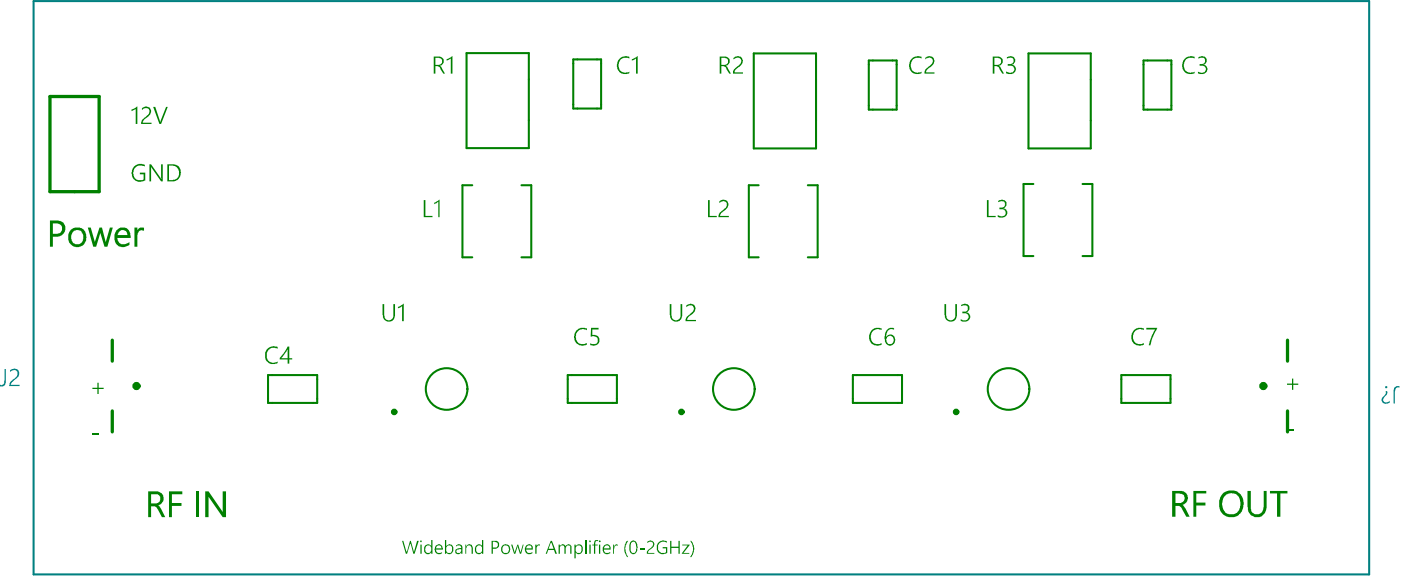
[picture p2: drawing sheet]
<svg xmlns="http://www.w3.org/2000/svg" width="142mm" height="59mm" viewBox="0 0 142 59" stroke-linecap="round" stroke-linejoin="round" font-family="sans-serif">
<path d="M3.4 .1h135.5v58.2h-135.5z" fill="none" stroke="#008080" stroke-width=".21"/>
<g fill="#008080">
<path d="M141.5 39.3l.2-.1h.3v.2l-.2-.1-.2 .2-.1 1.5h-.1v-1.4z"/>
<path d="M.5 37.5h.1v1.1a.5 .5 0 0 1-.6 .6v-.1h.2l.2-.2z"/>
<path d="M1 37.6a.52 .52 0 0 1 .8-.1 .52 .52 0 0 1 0 .8l-.6 .5-.1 .3h.9v.1h-1.1a1.18 1.18 0 0 1 .7-.9 .41 .41 0 0 0 .1-.6 .41 .41 0 0 0-.6 0z"/>
<path d="M140.6 39.7h.1a.58 .58 0 0 1-.3 .7 .32 .32 0 0 0 .1 .4 .32 .32 0 0 0 .5-.1v.2a.44 .44 0 0 1-.6 0 .44 .44 0 0 1-.1-.5v-.1a.67 .67 0 0 0 .3-.6zM140.6 39.3a.12 .12 0 0 1 .2 0 .12 .12 0 0 1-.2 0z"/>
</g>
<path d="M5.1 9.8h5v9.7h-5zM11.4 34.5v2.2M130.7 34.5v2.2M11.4 41.7v2.1M130.7 41.7v2.1" fill="none" stroke="#008000" stroke-width=".33"/>
<g fill="none" stroke="#008000" stroke-width=".21">
<path d="M47.3 5.4h6.4v9.6h-6.4zM47.9 18.8h-1v7.3h1M52.9 18.8h1v7.3h-1M58.2 6h2.8v5h-2.8zM76.5 5.4h6.3v9.7h-6.3zM77 18.8h-1v7.3h1M82 18.8h1v7.3h-1M88.2 6.1h2.8v5h-2.8zM104.4 5.4h6.3v9.7h-6.3zM104.9 18.7h-1v7.3h1M109.9 18.7h1v7.3h-1M116 6.1h2.9v5h-2.9z"/>
<path d="M27.2 38.1h5v2.8h-5zM57.6 38.1h5v2.8h-5zM86.5 38.1h5v2.8h-5zM113.8 38.1h5v2.8h-5z"/>
</g>
<g fill="#008000">
<path d="M9.4 44h.7v.1h-.7z"/>
<path d="M9.4 39.4h.5v-.6h.1v.6h.5v.1h-.5v.5h-.1v-.5h-.5z"/>
<path d="M38.8 30.9h.2v1a.47 .47 0 0 0 .4 .6 .47 .47 0 0 0 .5-.5v-1.1h.2v1a.64 .64 0 0 1-.6 .7 .64 .64 0 0 1-.7-.6z"/>
<path d="M40.4 31.2l.6-.4v1.8h-.2v-1.6l-.4 .3z"/>
<path d="M130.6 43.6h.7v.1h-.7z"/>
<path d="M130.6 38.9h.5v-.5h.1v.5h.5v.2h-.5v.5h-.1v-.5h-.5z"/>
<path d="M43 20.3h.2v1.6h.7v.1h-.9z"/>
<path d="M44.1 20.6l.5-.3v1.7h-.1v-1.5l-.4 .2z"/>
<path d="M62.9 6a1.01 1.01 0 0 1 1-.2v.2a.76 .76 0 0 0-1.1 .4 .76 .76 0 0 0 .6 1l.5-.1v.1l-.1 .1a.89 .89 0 0 1-1.1-.4 .89 .89 0 0 1 .1-1.1z"/>
<path d="M64.1 6l.6-.3v1.8h-.2v-1.6l-.4 .3z"/>
<path d="M74.4 5.9a.54 .54 0 0 1 .7-.2 .54 .54 0 0 1 .3 .6l-.1 .2-.3 .3a.57 .57 0 0 0-.4 .5h.8v.2h-1a1.02 1.02 0 0 1 .6-.9 .39 .39 0 0 0 .2-.5 .39 .39 0 0 0-.5-.2l-.3 .1z"/>
<path d="M100.1 20.3h.2v1.6h.7v.1h-.9z"/>
<path d="M101.3 20.4a.49 .49 0 0 1 .5-.1 .49 .49 0 0 1 .3 .5v.2l-.3 .2a.47 .47 0 0 1 .4 .5 .47 .47 0 0 1-.6 .4 .27 .27 0 0 1-.4-.3 .51 .51 0 0 0 .9-.1 .44 .44 0 0 0-.7-.5v-.1h.2a.34 .34 0 0 0 .4-.5 .34 .34 0 0 0-.6-.1h-.1z"/>
<path d="M120.2 6a1.01 1.01 0 0 1 1-.2v.2a.76 .76 0 0 0-1 .4 .76 .76 0 0 0 .6 1l.4-.1v.1l-.1 .1a.89 .89 0 0 1-1-.4 .89 .89 0 0 1 .1-1.1z"/>
<path d="M121.6 5.8a.5 .5 0 0 1 .6-.1 .5 .5 0 0 1 .3 .5l-.1 .2-.3 .2a.48 .48 0 0 1 .4 .6 .48 .48 0 0 1-.6 .3h-.3v-.2a.46 .46 0 0 0 .5 .1 .46 .46 0 0 0 .3-.4l-.2-.3h-.5v-.2a.38 .38 0 0 0 .5-.1 .38 .38 0 0 0 0-.5l-.3-.1-.3 .2z"/>
<path d="M68 30.9h.1v1a.47 .47 0 0 0 .5 .6 .47 .47 0 0 0 .5-.5v-1.1h.1v1a.64 .64 0 0 1-.6 .7 .64 .64 0 0 1-.6-.6z"/>
<path d="M69.7 31a.52 .52 0 0 1 .7-.1 .52 .52 0 0 1 0 .8l-.2 .2a.87 .87 0 0 0-.5 .6h.9v.1h-1a.87 .87 0 0 1 .5-.8 .42 .42 0 0 0 .3-.6 .42 .42 0 0 0-.7-.1v.1z"/>
<path d="M95.8 30.9h.2v1a.47 .47 0 0 0 .4 .6 .47 .47 0 0 0 .5-.5v-1.1h.2v1a.64 .64 0 0 1-.6 .7 .64 .64 0 0 1-.7-.6z"/>
<path d="M97.5 31a.49 .49 0 0 1 .7-.1 .49 .49 0 0 1 .1 .6l-.3 .2a.48 .48 0 0 1 .4 .6 .48 .48 0 0 1-.6 .3h-.3v-.2a.44 .44 0 0 0 .6 .1 .44 .44 0 0 0 .1-.5l-.2-.2h-.3v-.2h.1a.34 .34 0 0 0 .4-.4 .34 .34 0 0 0-.5-.2l-.2 .1z"/>
<path d="M17.1 49.9h1.4v.3h-1.1v.9h1v.2h-1v1.2h-.3z"/>
<path d="M73.2 5.9v.7h.3a.36 .36 0 0 0 .4-.4 .36 .36 0 0 0-.4-.3zM73 5.7h.6a.47 .47 0 0 1 .4 .5 .47 .47 0 0 1-.3 .5l.1 .1 .4 .7h-.2l-.3-.7-.2-.1h-.3v.8h-.2z"/>
<path d="M15.3 50.2v.9h.5a.47 .47 0 0 0 .5-.5 .47 .47 0 0 0-.5-.4zM15 49.9h.8a.73 .73 0 0 1 .8 .6 .73 .73 0 0 1-.5 .8l.2 .3 .5 .9h-.4l-.5-1-.2-.1h-.4v1.1h-.3z"/>
</g>
<path d="M20.1 49.9v2.6" fill="none" stroke="#008000" stroke-width=".3"/>
<g fill="#008000">
<path d="M20.8 49.9h.4l1.4 2.1v-2.1h.3v2.6h-.3l-1.4-2.1v2.1h-.4z"/>
<path d="M45.3 6l.6-.3v1.8h-.2v-1.6l-.4 .3z"/>
<path d="M58.5 33.6v-.1a1.11 1.11 0 0 1 1.1-.2v.2a.75 .75 0 0 0-1.1 .4 .75 .75 0 0 0 .6 1l.5-.1v.2a.88 .88 0 0 1-1.1-.2 .88 .88 0 0 1-.1-1.1z"/>
<path d="M60 33.3h.7v.1h-.6v.6a.57 .57 0 0 1 .7 .6 .57 .57 0 0 1-.8 .4h-.1v-.2a.43 .43 0 0 0 .6 0 .43 .43 0 0 0 0-.6l-.2-.1-.4 .1z"/>
<path d="M71.8 20.3h.2v1.6h.7v.1h-.9z"/>
<path d="M73 20.4a.53 .53 0 0 1 .7 0 .53 .53 0 0 1 .1 .7l-.6 .6-.1 .2h.9v.1h-1.1v-.1a.72 .72 0 0 1 .5-.6 .58 .58 0 0 0 .3-.8 .53 .53 0 0 0-.7 .1z"/>
<path d="M88.5 33.4a1.05 1.05 0 0 1 1-.1v.2a.75 .75 0 0 0-.9 .1 .75 .75 0 0 0-.2 .9 .74 .74 0 0 0 1.1 .3v.2a.89 .89 0 0 1-1.2-.4 .89 .89 0 0 1 .2-1.2z"/>
<path d="M102.2 5.8a.54 .54 0 0 1 .8 .4l-.1 .3-.2 .1a.48 .48 0 0 1 .4 .6 .48 .48 0 0 1-.7 .3l-.3-.1v-.1a.5 .5 0 0 0 .8-.3l-.1-.3h-.5v-.2h.1a.34 .34 0 0 0 .5-.4 .34 .34 0 0 0-.6-.2l-.1 .1z"/>
<path d="M115.1 33.5a.9 .9 0 0 1 1-.2v.2a.74 .74 0 0 0-1.1 .6 .74 .74 0 0 0 .9 .8l.2-.1v.2a.89 .89 0 0 1-1.2-.3 .89 .89 0 0 1 .2-1.2z"/>
<path d="M116.3 33.3h1.1l-.5 1-.2 .7h-.1l.1-.4 .5-1.2h-.9z"/>
<path d="M13.3 11.1l.6-.3v1.8h-.1v-1.6l-.4 .3z"/>
<path d="M14.4 10.9a.55 .55 0 0 1 .9 .2 .55 .55 0 0 1-.3 .8l-.4 .3-.1 .3h.9v.1h-1.1v-.2a.72 .72 0 0 1 .5-.5 .58 .58 0 0 0 .2-.9h-.3l-.3 .1z"/>
<path d="M15.5 10.9h.3l.5 1.5 .6-1.5h.1l-.7 1.7h-.1z"/>
<path d="M40.8 54.9h.1l.4 1.2 .3-1.2h.1l.3 1.2 .3-1.2h.2l-.4 1.3h-.2l-.3-1.1-.3 1.1h-.1z"/>
<path d="M47.2 55.3h.1v.1a.36 .36 0 0 1 .4-.2 .36 .36 0 0 1 .3 .5v.5h-.1v-.5a.28 .28 0 0 0-.3-.3 .28 .28 0 0 0-.3 .3v.5h-.1z"/>
<path d="M51.9 55.3h.1l.2 .8 .3-.8h.1l.2 .8 .3-.8-.2 .9h-.1l-.3-.8-.2 .8h-.1z"/>
<path d="M54.3 55.3h.1v.2l.3-.3 .1 .1-.1 .1a.21 .21 0 0 0-.3 .2v.6h-.1z"/>
<path d="M56.7 55.3h.1v.1a.32 .32 0 0 1 .3-.2 .32 .32 0 0 1 .3 .2 .31 .31 0 0 1 .4-.2 .31 .31 0 0 1 .2 .5v.5h-.1v-.5a.25 .25 0 0 0-.3-.4 .24 .24 0 0 0-.2 .4v.5h-.1v-.5a.24 .24 0 0 0-.3-.3 .24 .24 0 0 0-.2 .3v.5h-.1z"/>
<path d="M59.4 54.8h.1v1.4h-.1z"/>
<path d="M60.4 54.9l.3-.1v.1h-.3v.4h.3v.1h-.3v.8h-.1v-.8h-.2v-.1h.2z"/>
<path d="M62.2 55.3h.1v.2l.3-.3 .1 .1v.1a.22 .22 0 0 0-.3 0 .22 .22 0 0 0-.1 .3v.5h-.1z"/>
<path d="M63.6 54.9h.1a1.23 1.23 0 0 0 0 1.6 1.06 1.06 0 0 1-.2-1.4z"/>
<path d="M64.9 55.6h.5v.1h-.5z"/>
<path d="M65.7 55a.42 .42 0 0 1 .6 0 .42 .42 0 0 1-.2 .7l-.3 .2v.2h.6v.1h-.8a.7 .7 0 0 1 .5-.6 .33 .33 0 0 0 .1-.6 .33 .33 0 0 0-.5 .1z"/>
<path d="M66.8 55.1l.1-.1a.63 .63 0 0 1 .8-.1v.2a.58 .58 0 0 0-.9 .4 .58 .58 0 0 0 .8 .6v-.4h-.4v-.2h.5v.6a.66 .66 0 0 1-.9 0 .66 .66 0 0 1-.1-.9z"/>
<path d="M68 54.9h.1v.6h.7v-.6h.2v1.3h-.2v-.6h-.7v.6h-.1z"/>
<path d="M69.2 55.3h.8l-.6 .8h.5v.1h-.7l.6-.8h-.6z"/>
<path d="M70 54.9h.2a1.23 1.23 0 0 1 0 1.6h-.2a1.24 1.24 0 0 0 0-1.6z"/>
<path d="M27.1 35.5a.95 .95 0 0 1 1.1-.3l-.1 .2a.77 .77 0 0 0-.9 .2 .77 .77 0 0 0 .1 1.1 .72 .72 0 0 0 .9 0l-.1 .2a.89 .89 0 0 1-1-.2 .89 .89 0 0 1-.1-1.1z"/>
<path d="M13.6 16.9a.86 .86 0 0 1 1.1-.2v.2a.76 .76 0 0 0-1.1 .3 .76 .76 0 0 0 .4 1.1h.4l.2-.1v-.5h-.4v-.2h.5v.8a1.09 1.09 0 0 1-.9 .1v-.1a1.01 1.01 0 0 1-.2-1.4z"/>
<path d="M15.2 16.7h.1l1 1.5v-1.5h.2v1.7h-.2l-1-1.5v1.5h-.1z"/>
<path d="M8.9 23.1h.3l.4 1.5 .5-1.5h.2l.4 1.5 .5-1.5h.2l-.5 1.9h-.3l-.4-1.4-.4 1.4h-.3z"/>
<path d="M13.6 23.1h.3v.3a.46 .46 0 0 1 .7-.3v.3a.41 .41 0 0 0-.4 0 .41 .41 0 0 0-.2 .4l-.1 1.2h-.3z"/>
<path d="M92.5 6a1.01 1.01 0 0 1 1-.2v.2a.76 .76 0 0 0-1 .4 .76 .76 0 0 0 .6 1l.4-.1v.1l-.1 .1a.89 .89 0 0 1-1-.4 .89 .89 0 0 1 .1-1.1z"/>
<path d="M93.9 5.9a.51 .51 0 0 1 .7-.1 .51 .51 0 0 1 .1 .7l-.7 .6v.2h.8v.2h-1v-.2a.83 .83 0 0 1 .5-.6 .45 .45 0 0 0 .4-.4 .45 .45 0 0 0-.4-.5l-.4 .2z"/>
<path d="M121.1 49.8h1.3v.3h-1v.9h.9v.3h-.9v1.1h-.3z"/>
<path d="M126.6 49.8h.3v1.6a.67 .67 0 0 0 .7 .8 .67 .67 0 0 0 .6-.8v-1.6h.3v1.6a.98 .98 0 0 1-.9 1.1 .98 .98 0 0 1-1-1.1z"/>
<path d="M128.9 49.8h1.7v.3h-.7v2.3h-.3v-2.3h-.7z"/>
<path d="M44.2 5.9v.7h.3a.36 .36 0 0 0 .4-.4 .36 .36 0 0 0-.4-.3zM44 5.7h.6a.47 .47 0 0 1 .4 .5 .47 .47 0 0 1-.4 .5l.2 .1 .4 .7h-.2l-.4-.7-.2-.1h-.2v.8h-.2z"/>
<path d="M90 33.5a.56 .56 0 0 1 .7-.2v.2a.55 .55 0 0 0-.8 .5v.2a.51 .51 0 0 1 .7-.2 .51 .51 0 0 1 .2 .7v.1a.55 .55 0 0 1-.7 .2 .55 .55 0 0 1-.3-.6v-.5zM90 34.2a.39 .39 0 0 0 .1 .7 .39 .39 0 0 0 .6-.3 .38 .38 0 0 0-.2-.5 .38 .38 0 0 0-.5 .1z"/>
<path d="M100.9 5.9v.7h.3a.36 .36 0 0 0 .4-.4 .36 .36 0 0 0-.4-.3zM100.7 5.7h.6a.47 .47 0 0 1 .5 .5 .47 .47 0 0 1-.4 .5l.1 .1 .4 .7h-.2l-.3-.7-.2-.1h-.3v.8h-.2z"/>
<path d="M42.7 54.9h.1v.1h-.1zM42.7 55.3h.1v.9h-.1z"/>
<path d="M43.1 55.4a.4 .4 0 0 1 .7 0v-.6h.1v1.4h-.1v-.1a.43 .43 0 0 1-.6 .1 .43 .43 0 0 1-.2-.6zM43.2 55.5v.1a.32 .32 0 0 0 0 .4 .32 .32 0 0 0 .5 0l.1-.1v-.2a.3 .3 0 0 0-.2-.3 .3 .3 0 0 0-.4 .1z"/>
<path d="M44.3 55.4l-.1 .3h.6a.29 .29 0 0 0-.2-.3 .29 .29 0 0 0-.3 0zM44.2 55.4a.43 .43 0 0 1 .6-.1 .43 .43 0 0 1 .1 .5h-.7a.38 .38 0 0 0 .3 .3 .38 .38 0 0 0 .4-.1v.2a.5 .5 0 0 1-.7-.1 .5 .5 0 0 1 0-.7z"/>
<path d="M45.4 55.4l-.1 .4a.32 .32 0 0 0 .4 .3 .32 .32 0 0 0 .2-.4 .29 .29 0 0 0-.2-.3 .29 .29 0 0 0-.3 0zM45.2 54.8h.1v.6a.43 .43 0 0 1 .6-.1 .43 .43 0 0 1 .1 .6 .42 .42 0 0 1-.7 .2v.1h-.1z"/>
<path d="M46.3 55.8a.22 .22 0 0 0 .1 .3 .22 .22 0 0 0 .3-.1l.1-.3zM46.3 55.3a.41 .41 0 0 1 .6 .3v.6h-.1v-.2a.3 .3 0 0 1-.4 .3 .3 .3 0 0 1-.2-.4l.1-.2 .5-.1-.1-.2h-.3l-.1 .1z"/>
<path d="M48.3 55.4a.34 .34 0 0 1 .6 0v-.6h.1v1.4h-.1v-.2a.41 .41 0 0 1-.6 .2 .41 .41 0 0 1-.1-.6zM48.4 55.5a.39 .39 0 0 0-.1 .4 .39 .39 0 0 0 .4 .2l.2-.2v-.2a.3 .3 0 0 0-.2-.3 .3 .3 0 0 0-.3 .1z"/>
<path d="M50 55v.6h.2a.3 .3 0 0 0 .3-.3 .3 .3 0 0 0-.3-.3zM49.9 54.9h.4a.41 .41 0 0 1 .3 .5 .41 .41 0 0 1-.4 .3h-.2v.5h-.1z"/>
<path d="M51 55.5a.38 .38 0 0 0 .1 .5 .38 .38 0 0 0 .5-.1 .4 .4 0 0 0 0-.4 .4 .4 0 0 0-.4-.1zM50.9 55.4h.1a.47 .47 0 0 1 .6 0 .47 .47 0 0 1 .1 .6 .47 .47 0 0 1-.7 .1 .47 .47 0 0 1-.1-.7z"/>
<path d="M53.4 55.5v.2h.5a.27 .27 0 0 0-.1-.3 .27 .27 0 0 0-.4 .1zM53.4 55.4a.41 .41 0 0 1 .5-.1 .41 .41 0 0 1 .2 .5h-.7a.36 .36 0 0 0 .2 .3 .36 .36 0 0 0 .4-.1v.2a.51 .51 0 0 1-.7-.1 .51 .51 0 0 1 .1-.7z"/>
<path d="M55.9 55l-.2 .7h.5zM55.9 54.9h.1l.5 1.3h-.2l-.1-.4h-.6l-.1 .4h-.1z"/>
<path d="M58.3 55.3h.1v.1a.43 .43 0 0 1 .6-.1 .43 .43 0 0 1 .1 .6 .42 .42 0 0 1-.7 .2v.6h-.1zM58.5 55.5l-.1 .3a.32 .32 0 0 0 .4 .3 .32 .32 0 0 0 .2-.4 .3 .3 0 0 0-.2-.3 .3 .3 0 0 0-.3 .1z"/>
<path d="M59.8 54.9a.1 .1 0 0 1 .2 0 .1 .1 0 0 1-.2 0zM59.8 55.3h.1v.9h-.1z"/>
<path d="M60.8 55a.1 .1 0 0 1 .2 0 .1 .1 0 0 1-.2 0zM60.8 55.3h.1v.9h-.1z"/>
<path d="M61.4 55.4l-.1 .3h.5a.26 .26 0 0 0-.1-.3 .26 .26 0 0 0-.3 0zM61.3 55.4a.4 .4 0 0 1 .5-.1 .4 .4 0 0 1 .2 .5h-.7a.36 .36 0 0 0 .2 .3 .36 .36 0 0 0 .4-.1 .26 .26 0 0 1-.4 .2 .53 .53 0 0 1-.2-.8z"/>
<path d="M64 55.1v.3a.5 .5 0 0 0 .3 .7l.2-.1 .1-.3a.65 .65 0 0 0-.3-.7zM64 55a.43 .43 0 0 1 .5-.1 .43 .43 0 0 1 .2 .5v.3a.42 .42 0 0 1-.3 .5 .42 .42 0 0 1-.5-.3z"/>
<path d="M29.2 35.4l-.6 1h.6zM29.2 35.2h.2v1.2h.3v.1h-.3v.4h-.2v-.4h-.8v-.2l.5-.6z"/>
<path d="M17.1 16.8v1.5h.3a.74 .74 0 0 0 .8-.8 .74 .74 0 0 0-.8-.7zM17 16.7h.5a.86 .86 0 0 1 .9 .6 .86 .86 0 0 1-.5 1l-.2 .1h-.7z"/>
<path d="M5.4 22.7v1h.3a.53 .53 0 0 0 .6-.5 .53 .53 0 0 0-.6-.5zM5.1 22.4h.7a.83 .83 0 0 1 .8 .9 .83 .83 0 0 1-.9 .7h-.3v1h-.3z"/>
<path d="M7.5 23.4l-.1 .2a.78 .78 0 0 0 .3 1.2 .68 .68 0 0 0 .7-.9 .63 .63 0 0 0-.9-.5zM7.2 23.3a.92 .92 0 0 1 1-.2 .92 .92 0 0 1 .5 .9 .94 .94 0 0 1-1.1 1.1 .94 .94 0 0 1-.6-1.5z"/>
<path d="M12 23.6l-.1 .3h1a.49 .49 0 0 0-.3-.5 .49 .49 0 0 0-.6 .2zM11.8 23.3a.82 .82 0 0 1 1-.2 .82 .82 0 0 1 .5 .9v.2h-1.4a.7 .7 0 0 0 .5 .6 .7 .7 0 0 0 .7-.2v.3a.96 .96 0 0 1-1.2 0 .96 .96 0 0 1-.2-1.3z"/>
<path d="M119.3 50.1v1h.4a.49 .49 0 0 0 .5-.6 .49 .49 0 0 0-.5-.4zM118.9 49.8h.9a.74 .74 0 0 1 .7 1l-.2 .3-.3 .1 .3 .4 .4 .8h-.3l-.4-.8-.3-.3h-.4v1.1h-.4z"/>
<path d="M124.2 50.5l-.1 .1a1.16 1.16 0 0 0 .5 1.5 .88 .88 0 0 0 1.3-.8v-.1a.96 .96 0 0 0-1.3-1.1zM124.1 50.1a1.29 1.29 0 0 1 1.6-.1 1.29 1.29 0 0 1 .4 1.6 1.24 1.24 0 0 1-1.5 .9 1.24 1.24 0 0 1-.9-1.5l.1-.5z"/>
</g>
<g fill="none" stroke="#008000" stroke-width=".42">
<circle cx="13.8" cy="39.2" r=".21"/>
<circle cx="128.2" cy="39.2" r=".21"/>
</g>
<g fill="none" stroke="#008000" stroke-width=".33">
<circle cx="40" cy="41.8" r=".17"/>
<circle cx="69.1" cy="41.8" r=".17"/>
<circle cx="97" cy="41.8" r=".17"/>
</g>
<g fill="none" stroke="#008000" stroke-width=".21">
<circle cx="45.3" cy="39.5" r="2.11"/>
<circle cx="74.5" cy="39.5" r="2.11"/>
<circle cx="102.3" cy="39.5" r="2.11"/>
</g>
</svg>
